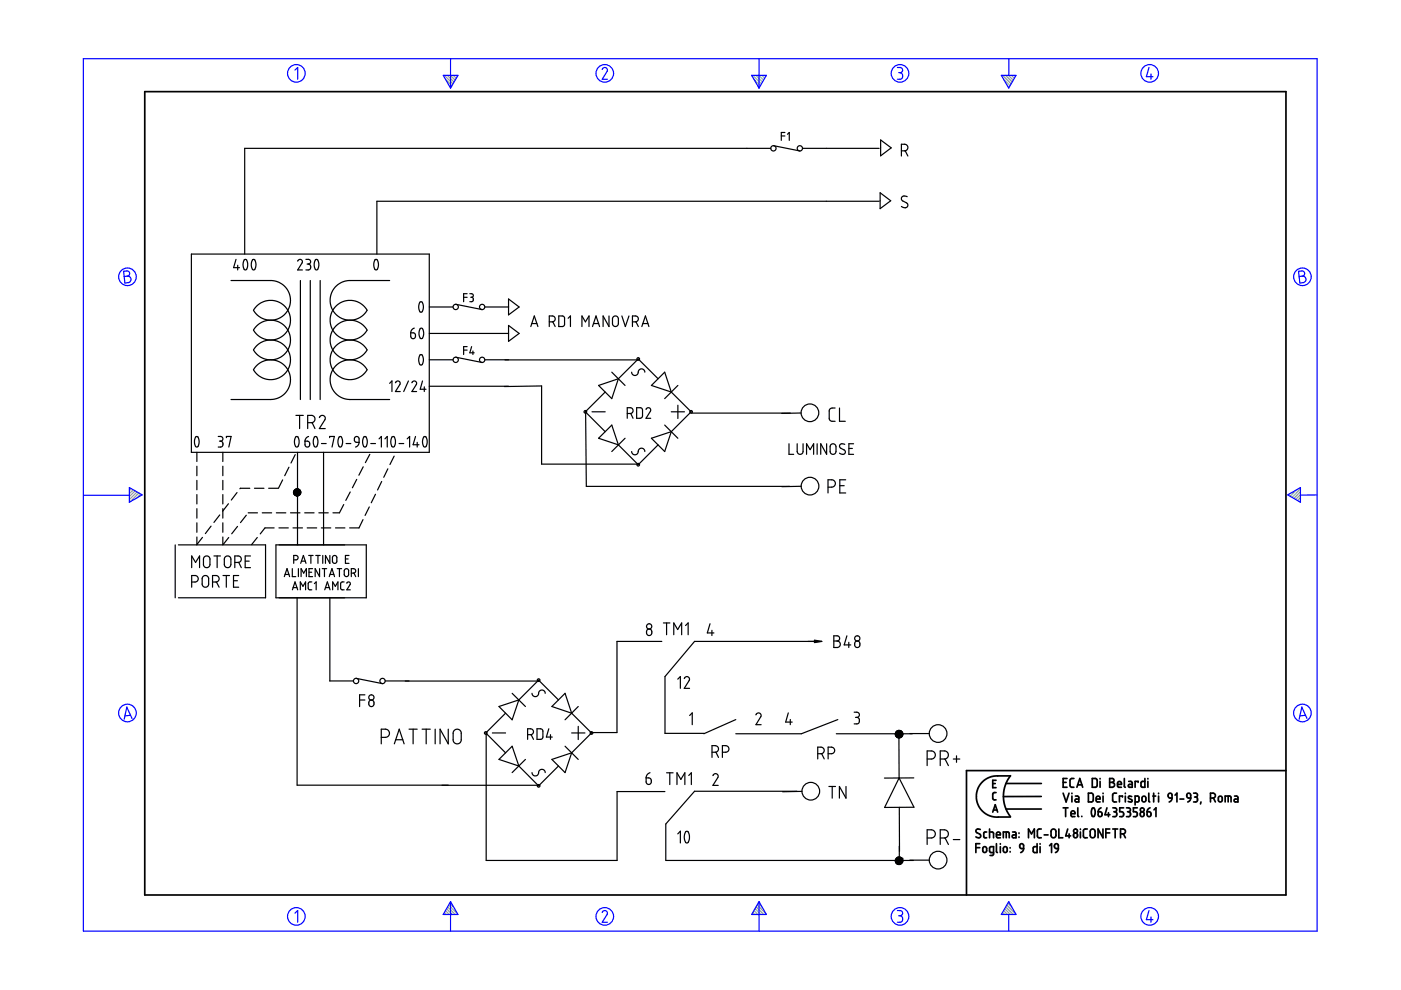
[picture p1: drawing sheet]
<svg xmlns="http://www.w3.org/2000/svg" width="297mm" height="210mm" viewBox="0 0 297 210" stroke-linecap="round" stroke-linejoin="round" font-family="sans-serif">
<g fill="none" stroke="#6c9" stroke-width=".25">
<path d="M94.2 16l1.8 1.8M94.5 16.8l1.3 1.4M94.8 16l1.5 1.4M95.3 18.3l.3 .3M95.5 16l1 1M96.1 16l.6 .6M96.7 16l.3 .2M159.6 16l1.8 1.8M159.9 16.8l1.3 1.4M160.3 16l1.4 1.4M160.7 18.3l.3 .3M160.9 16l1 1"/>
<path d="M161.5 16l.6 .6M162.1 16l.2 .2M212.6 16l1.8 1.8M212.8 16.8l1.3 1.4M213.2 16l1.4 1.4M213.7 18.3l.2 .3M213.8 16l1 1M214.4 16l.7 .6M215.1 16l.2 .2M27.5 103.4h-.1M27.9 103.6l-.5 .4M28.3 103.8l-.9 .9"/>
<path d="M28.7 104.1l-1.3 1.2M29 104.3l-1.6 1.6M29.4 104.5l-1.8 1.9M29.8 104.8l-.8 .8M273.4 104.7l-.3 .3M274.9 103.9l-1.4 1.3M275.7 103.6l-1.8 1.9M275.7 106.1l-.2 .3M275.7 105.5l-.6 .6M275.7 104.9l-1 1M275.7 104.2l-1.4 1.5M94 193.8v.1"/>
<path d="M94.2 193.5l.4 .4M94.4 193.1l.9 .8M94.7 192.7l1.2 1.2M94.9 192.3l1.6 1.6M95.1 191.9l1.9 1.9M95.4 191.5l.8 .8M159.4 193.8v.1M159.6 193.5l.4 .4M159.9 193.1l.8 .8M160.1 192.7l1.2 1.2M160.3 192.3l1.6 1.6M160.5 191.9l1.9 1.9"/>
<path d="M160.8 191.5l.8 .8M212.3 193.8v.1M212.6 193.5l.4 .4M212.8 193.1l.8 .8M213 192.7l1.2 1.2M213.2 192.3l1.6 1.6M213.5 191.9l1.8 1.9M213.7 191.5l.8 .8"/>
</g>
<g fill="none" stroke="#00f" stroke-width=".25">
<path d="M17.7 12.4h261.6v185h-261.6zM62.5 14.9l.6-.6v2.5M94 16h3.1l-1.6 2.7zM95.5 12.4v6.3M127.7 14.7l.5-.4 .5 .3v.5l-1 1.7h1.1M159.4 16h3.1l-1.6 2.7zM160.9 12.4v6.3M190.3 14.3h.7l.3 .3v.6l-.5 .2M190.5 15.4h.3M190.8 15.4l.5 .3v.7l-.3 .4h-.7M212.3 16h3.1l-1.5 2.7zM213.9 12.5v3.5"/>
<path d="M243.6 14.3l-.5 2h1.4M244 15.7v1.1M26.2 57.5l.9-.1 .3 .3 .1 .5-.5 .3 .5 .2 .3 .4-.1 .3-.3 .5-.9 .1zM27 58.5l-.7 .1M275.3 57.5l.9-.1 .3 .3 .1 .5-.5 .3 .5 .2 .3 .4-.1 .4-.2 .3-1 .2zM276.1 58.5l-.7 .1M17.8 105h9.6M27.4 103.4l2.7 1.5-2.7 1.6zM273 104.9l2.7-1.5v3.1zM279.3 104.9l-3.6 .1M27.7 151.7l-1.2 .1M28 152.3l-1.1-2.4-.6 2.6"/>
<path d="M276.8 151.7l-1.2 .1M277.1 152.3l-1.1-2.4-.6 2.6M62.5 193.6l.6-.5v2.4M95.5 191.2v6.2M95.5 191.2l1.6 2.7h-3.1zM127.7 193.5l.1-.3 .5-.1 .5 .4-.1 .4-1 1.6h1.1M160.9 191.2v6.2M160.9 191.2l1.6 2.7h-3.1zM190.3 193.1h.6l.4 .2v.5l-.5 .4M190.5 194.2h.3M190.8 194.2l.5 .3v.7l-.4 .3h-.6M213.9 191.2l1.5 2.7h-3.1z"/>
<path d="M213.9 193.9v3.5M243.6 193.1l-.5 1.9h1.4M244 194.4v1.1"/>
<circle cx="62.8" cy="15.6" r="1.87"/>
<circle cx="128.2" cy="15.6" r="1.87"/>
<circle cx="190.8" cy="15.6" r="1.87"/>
<circle cx="243.8" cy="15.6" r="1.87"/>
<circle cx="27" cy="58.7" r="1.87"/>
<circle cx="276.1" cy="58.7" r="1.87"/>
<circle cx="27" cy="151.2" r="1.87"/>
<circle cx="276.1" cy="151.2" r="1.87"/>
<circle cx="62.8" cy="194.3" r="1.87"/>
<circle cx="128.2" cy="194.3" r="1.87"/>
<circle cx="190.8" cy="194.3" r="1.87"/>
<circle cx="243.8" cy="194.3" r="1.87"/>
</g>
<g fill="none" stroke="#000" stroke-width=".36">
<path d="M30.7 19.4h241.9v170.4h-241.9zM206.9 179.7h.8M207.7 178.9h-.8v1.9M207.8 175.9l-.6-.1-.3 .5 .2 .2 .7 .4 .1 .5-.3 .2-.7-.2M208.4 179.7l.3-.2 .4 .1 .1 .8-.2 .3-.2 .1-.4-.2zM209.2 176.4h-.4l-.2 .2v.9l.2 .1h.4M209.8 176.4h.6l.2 .2 .1 1M209.8 175.8v1.8M210.5 166.1h.5M210.5 172.2l.5-1.6 .5 1.6M210.6 171.7h.8M211.2 168h-.4l-.3 .3v1.1l.7 .2"/>
<path d="M211.2 165.4h-.7v1.6h.7M211.3 177h.8l-.1-.5-.4-.1-.3 .2v.8l.2 .2h.6M211.3 178.9v1.7l.2 .2M212.1 178.9v.1M212.1 179.5v1.3M212.7 177.6v-1.2h1.1l.2 .3v.9M212.8 179.7l.2-.2 .4 .1 .2 .8-.2 .3-.3 .1-.3-.2zM213.3 166.1h7.5M213.3 171.5h7.5M213.3 176.4v1.2M214.2 179.7v.1M214.2 164.5h-3.5l-.9 .3-.9 .5-.7 .6-.7 .9-.4 1-.1 1.1 .1 1.1 .4 .9 .7 1 .8 .6 .8 .5 .9 .2h3.5"/>
<path d="M214.2 164.5l-1 1.7-.5 2.2 .1 1.3 .3 1.3 1.1 2.1M214.7 176.4h.5l.2 .2v1h-.6a.31 .31 0 0 1-.2-.3 .31 .31 0 0 1 .3-.3h.5M216 176.6v.1M216 177.4v.1M216.3 179.1l.3-.2 .3 .1 .1 .2v.7l-.7-.1zM217 179.9l-.2 .6-.4 .3M218.1 177.6v-1.8l.6 1 .6-1v1.8M219.9 178.9v1.9l-.8-.1v-1.1l.8-.1M220.5 178.9v.1M220.5 179.5v1.3M220.8 175.8h-.6l-.3 .3 .1 1.3 .2 .2h.6M220.8 168.9h-8.1"/>
<path d="M221.4 177h.8M222.5 179.3l.4-.4v1.9M223 175.9l.6-.1 .3 .3v1.1l-.3 .4h-.4l-.3-.3-.1-1.1zM223.7 179l.3-.1 .3 .1 .1 .9-.7-.1zM224.4 179.9l-.2 .6-.4 .3M224.5 175.8v1.8h.8M225.4 165.9h.6M225.4 168.2l.6 1.8 .7-1.8M225.4 171.3h1M225.9 171.3v1.8M226.2 165.1h-.8v1.8h.8M226.4 175.8l-.4 1.4h1"/>
<path d="M226.7 176.8v.8M227.1 172.5h.8l-.1-.5-.4-.1-.3 .2v.8l.2 .2h.6M227.3 168.2v.1M227.3 168.8v1.2M227.7 165.1h-.6l-.2 .3v1.4l.3 .1h.5M227.7 176.7l.3-.1 .3 .1 .2 .5-.2 .3-.4 .1-.2-.1zM228 168.8h.5l.2 .2v1h-.5a.31 .31 0 0 1-.3-.3 .31 .31 0 0 1 .3-.3h.5M228.3 166.9l.6-1.8 .7 1.8M228.5 166.4h.9M228.5 171.3v1.7l.2 .1M229.1 175.8v.1M229.1 176.4v1.2"/>
<path d="M229.4 173.1h.1M230.5 175.8h-.5l-.3 .3v1.3l.3 .2h.5M230.8 168.2h.7l.3 .3v1.2l-.3 .3h-.7zM231.3 176l.4-.2 .5 .3v1.1l-.3 .4h-.4l-.3-.3zM231.6 165.1h.7l.3 .2v1.3l-.2 .3h-.8zM231.6 171.4a.53 .53 0 0 1 .5 .2 .53 .53 0 0 1 .1 .5l-.1 .7a.34 .34 0 0 1-.4 .3 .34 .34 0 0 1-.3-.4v-.6zM232.4 169.4h.8v-.3l-.2-.3-.5 .1-.1 .9 .2 .2h.6M232.8 172.1h.6l.2 .2 .1 .5-.2 .3h-.3l-.3-.1zM233.2 165.1v.1M233.2 165.7v1.2M233.4 171.3l-.4 .3-.2 .5M233.8 175.8v1.8l-1-1.8v1.8"/>
<path d="M233.9 168.2v.1M233.9 168.8v1.2M234.5 176.6h.8M234.7 171.3l-.4 1.4h1M235 172.3v.8M235.3 165.1h.6l.3 .3-.1 .4-.3 .1 .4 .1 .1 .3-.1 .4-.3 .2h-.6zM235.3 165.9h.5M235.3 175.8h-.8v1.8M235.9 175.8h1.1M235.9 171.3h.7l.1 .2 .1 .3-.4 .3M236.2 172.1h.2M236.4 172.1l.3 .2 .1 .5-.3 .3h-.6"/>
<path d="M236.4 175.8v1.8M236.7 168.2h-.5l-.3 .3v1.3l.3 .2h.5M236.9 166.3h.9l-.2-.5-.3-.1-.3 .1-.1 .9 .2 .2h.7M237.6 176.8l.9-.1 .1-.3-.1-.4-.3-.2h-.6v1.8M238 169v-.2h-.7v1.2M238.2 176.8l.4 .8M238.2 171.3h-.8v.8h.6l.2 .4-.1 .6h-.7M238.4 165.1v1.7l.2 .1M238.6 168.2v.1M238.6 168.8v1.2M238.8 171.3h.5l.3 .2v.4l-.3 .2M239.1 172.1h.2"/>
<path d="M239.3 172.1l.4 .3-.1 .5-.2 .2h-.6M239.3 165.7h.5l.3 .2v1h-.6a.31 .31 0 0 1-.3-.3 .31 .31 0 0 1 .3-.3h.6M239.9 168.9l-.2-.1a.29 .29 0 0 0-.4 .1 .29 .29 0 0 0 .1 .4l.5 .2a.33 .33 0 0 1 0 .5 .33 .33 0 0 1-.5 0l-.2-.1M240.7 170l.7-.1 .1-.9-.2-.2h-.6v1.9M241.1 171.3h-.8v.8h.6l.2 .3-.1 .7h-.7M241.3 165.9v-.2h-.6v1.2M241.9 172.3l.2-.2 .4 .2 .1 .5-.1 .2-.4 .1-.2-.1zM242.2 169l.2-.2 .4 .1 .2 .8-.2 .2-.4 .1-.3-.2zM242.7 165.1v1.8h-.6l-.2-.2 .1-.9 .2-.1h.5M243.2 172.1l.7 .2v.7l-.4 .1-.2-.1zM243.4 165.1v.1M243.4 165.7v1.2"/>
<path d="M243.6 168.2v1.6l.2 .2M243.8 171.3l-.4 .3-.2 .5M244.4 168.8h.6M244.6 168.2v1.8M244.7 171.7l.4-.4v1.8M245.6 168.2v.1M245.6 168.8v1.2M247.7 168.4l.3-.2 .4 .1 .1 .9-.7-.1zM248.5 169.2l-.2 .5-.4 .3M249.1 168.6l.4-.4v1.8M250.2 169.4h.8M251.7 168.3l.3-.1 .3 .1 .2 .9h-.6l-.2-.2z"/>
<path d="M252.5 169.2l-.2 .5-.5 .3M253.1 168.2l.7 .1 .1 .4-.4 .3M253.3 169h.2M253.5 169l.4 .2v.5l-.2 .3h-.6M254.6 170l-.1 .5M256.6 169.2l.9-.1 .2-.3-.1-.4-.4-.2h-.6v1.8M257.3 169.2l.4 .8M258.4 169l.2-.2 .4 .1 .1 .8-.1 .2-.4 .1-.3-.2zM259.8 170v-1.2l1.1 .1 .1 1.1M260.4 168.8v1.2M261.7 168.8h.6l.2 .3v.9h-.6a.31 .31 0 0 1-.3-.3 .31 .31 0 0 1 .3-.3h.6M272.6 163.4h-67.7v26.4"/>
<path d="M210.7 180.8h-.6l-.3-.2v-.8l.2-.3h.7v1.6l-.2 .3h-.6M214.2 180.6v.1"/>
<circle cx="228" cy="176.2" r=".42"/>
<circle cx="242.2" cy="171.7" r=".42"/>
</g>
<g fill="none" stroke="#000" stroke-width=".25">
<path d="M163.4 31.5h-111.5v22.4M164 30.9l5.6 1.1M165.7 28.8h.7M166.4 28.1h-.7v1.7M167 28.5l.3-.4v1.7M170.1 31.5h16.3M186.7 29.7l2.3 1.6-2.3 1.7zM191.1 32h.9l.3-.2 .2-.6-.2-.4-.4-.2h-.8v2.5M191.9 32l.6 1.1M40.6 53.9h50.4v42h-50.4zM49 59.5h8.9l.9 .2 1 .5 1.1 1.1 .6 1.5v1.7l-.6 1.5-1 1.1-1.7 .7h-1.5l-1.5-.5-1.2-1.2a.68 .68 0 0 1 .2-1l1-.8 1.3-.5 1.3-.1 1.2 .3 1.2 .7 .7 .9 .5 1 .2 1.4-.3 1.4-.6 1-.9 1-1.1 .5-1.5 .2-1.3-.3-1.1-.6-.9-.9a.65 .65 0 0 1 .3-1l.9-.7 1.2-.6 1.3-.1 1.1 .2 1.1 .5 .9 1 .7 1.3 .2 1.3-.2 1.3-.7 1.2-.8 .8-1.1 .6-1 .2-1.8-.2-1.3-.7-.7-.9a.68 .68 0 0 1 .2-1l1.1-.9 1.3-.4 1.3-.1 1.2 .3 1.1 .8 .7 .7 .5 1.1 .2 1.4-.3 1.4-.7 1.2-.8 .8-1.2 .5-1.5 .2-1.2-.3-1.1-.6-.9-.9a.65 .65 0 0 1 .3-1l1.3-.9 1.5-.5 1.6 .2 1.4 .7 1.1 1.4 .5 1.5-.2 1.6-.7 1.4-1.2 1.1-1.5 .5h-9M50 55l-.5 1.7h1.3"/>
<path d="M50.4 56.2v1M51.8 55.1a.58 .58 0 0 1 .6 .2 .58 .58 0 0 1 .1 .6l-.2 1.1a.41 .41 0 0 1-.5 .2 .41 .41 0 0 1-.2-.6l-.1-.8zM53.5 55.1h.1a.64 .64 0 0 1 .7 .8l-.2 1.1a.42 .42 0 0 1-.6 .1 .42 .42 0 0 1-.2-.5v-.7zM63.1 55.4l.5-.4 .5 .2v.5l-1 1.5h1M63.7 59.5v25.2M64.9 55h.5l.4 .2v.4l-.4 .4M65.1 56h.3M65.4 56l.4 .2v.7l-.3 .3h-.6M65.8 59.5v25.2M66.9 55.1a.66 .66 0 0 1 .7 .8l-.2 1.1a.41 .41 0 0 1-.5 .2 .41 .41 0 0 1-.2-.6l-.1-.7zM67.9 59.5v25.2M79.5 55.1a.6 .6 0 0 1 .6 .2 .6 .6 0 0 1 .1 .6l-.2 1.1a.42 .42 0 0 1-.5 .1 .42 .42 0 0 1-.2-.5l-.1-.7z"/>
<path d="M82.6 59.5h-8.7l-.9 .1-1.3 .7-.7 .6-.7 1.2-.3 1.3 .2 1.6 .6 1.1 .9 1 1.2 .6 1.6 .2 1.2-.3 1.3-.7 .8-1.1-.8-1.1-.8-.5-1.3-.5h-1.1l-1.1 .3-1 .5-.8 .8-.6 .9-.3 1.3v.9l.3 1 .8 1.3 1.3 1 1.6 .4 1.5-.2 1.4-.8 .9-1.1-.6-.8-.6-.6-1-.5-1.2-.2h-1l-1.1 .4-.9 .7-.8 .9-.5 1.4v1.6l.7 1.7 1.3 1.1 1.7 .6 1.6-.2 1.3-.6 1.1-1.3-1.1-1.3-1.7-.7h-1.6l-1.7 .7-1.1 1.2-.6 1.7 .2 1.7 .8 1.6 .7 .6 .9 .5 1.9 .3 1.3-.3 .9-.5 1.1-1.3-.9-1.1-1.5-.8-1.6-.2-1.5 .4-1.2 .9-.9 1.6-.2 1.8 .5 1.6 .6 .8 .7 .6 1.6 .6 9.2 .1M186.4 42.7h-106.5v11.2M186.6 40.9l2.2 1.7-2.2 1.6zM192.3 41.7l-.8-.1-.4 .4v.2l.2 .3 1.1 .7v.5l-.4 .3-.9-.2M87.1 70.6h.6l.3 .1 .1 .6-.2 .4-.3 .1-.5-.2zM87.8 69.6l-.5 .3-.2 .7M89 64.1a.6 .6 0 0 1 .7 .8l-.1 1.1a.41 .41 0 0 1-.6 .1 .41 .41 0 0 1-.2-.5v-.7zM89 75.3a.65 .65 0 0 1 .8 .8l-.2 1a.41 .41 0 0 1-.5 .2 .41 .41 0 0 1-.3-.5v-.7zM89.1 69.7a.6 .6 0 0 1 .7 .8l-.2 1.1a.4 .4 0 0 1-.5 .2 .4 .4 0 0 1-.2-.6l-.1-.7zM91 65.1h5.1M91 70.7h16.8M91 76.3h5.1"/>
<path d="M96.6 64.5l5.6 1.1M96.6 75.7l5.6 1.2M98.3 63h.7M98.3 74.2h.7M99 62.3h-.7v1.7M99 73.5h-.7v1.7M99.6 62.3h.5l.2 .2a.37 .37 0 0 1-.3 .5M99.8 63h.2M100 63l.4 .3-.1 .5-.3 .2h-.4M100 73.5l-.4 1.3h.9M100.3 74.4v.8M102.8 65.1h5"/>
<path d="M102.8 76.3h5M107.1 76.3h28.1M107.8 63.4l2.3 1.7-2.3 1.7zM107.8 69l2.3 1.7-2.3 1.7zM112.5 69.2l.8-2.2 .7 2.2M112.8 68.6h1M116.5 68.2h.6l.4-.1 .2-.4-.1-.5-.4-.2h-.7v2.2M117.2 68.2l.5 1M118.5 67h.9l.3 .4v1.4l-.3 .4h-.9zM120.5 67.5l.4-.5v2.2M123.4 69.2v-2.2l.7 1.2 .8-1.2v2.2M125.6 69.2l.8-2.2 .7 2.2"/>
<path d="M125.8 68.6h1.1M129.1 67v2.2l-1.2-2.2v2.2M129.7 78.9l2.8 2.8M130 67.2l.6-.2 .5 .4v1.4l-.5 .4h-.3l-.4-.3v-1.4zM131.8 67l.8 2.2 .7-2.2M133.9 78.9l.2 .5 .4 .2 .7-.2 .2-.7 .4-.4 .7 .1 .2 .5M134.1 68.2l1-.1 .2-.4-.1-.5-.3-.2h-.8v2.2M134.8 68.2l.5 1M136.1 69.2l.7-2.2 .8 2.2M136.3 68.6h1.1M41.5 92.7a.58 .58 0 0 1 .6 .1 .58 .58 0 0 1 .1 .6l-.2 1.1a.4 .4 0 0 1-.5 .2 .4 .4 0 0 1-.2-.5l-.1-.8zM41.7 95.9v2"/>
<path d="M41.7 98.8v2.1M46.3 92.5l.7 .1 .2 .3-.1 .5-.3 .1M46.5 93.5h.3M46.8 93.5l.4 .3v.6l-.3 .4h-.6M47.2 95.9v2M47.2 98.8v2.1M48 92.8v-.3h1l-.5 2.3M61.3 99.1l-.9 1.8M62.6 96.4l-.9 1.8M62.7 92.7a.59 .59 0 0 1 .6 .1 .59 .59 0 0 1 .1 .6l-.2 1.1a.41 .41 0 0 1-.5 .2 .41 .41 0 0 1-.2-.5l-.1-.9zM62.7 88.1h1.6M63.1 95.9v19.6"/>
<path d="M63.5 88.1v2.8M64.7 93.5l.6 .1 .3 .1 .1 .7-.2 .3-.4 .1-.3-.2zM65.2 89.6h.9l.5-.3 .2-.6-.3-.4-.3-.2h-1v2.8M65.4 92.5l-.5 .4-.2 .6M66.2 89.6l.6 1.3M66.7 92.7a.58 .58 0 0 1 .6 .1 .58 .58 0 0 1 .1 .6l-.2 1.1a.4 .4 0 0 1-.5 .2 .4 .4 0 0 1-.2-.5l-.1-.8zM67.7 88.5l.5-.4h.3l.4 .2v.6l-1.2 2h1.3M68.2 94h1M68.6 95.9v19.6M69.9 92.8v-.3h1l-.5 2.3M71.9 92.6a.58 .58 0 0 1 .7 .8l-.1 1.2a.41 .41 0 0 1-.6 .1 .41 .41 0 0 1-.2-.5l-.1-.8zM73.4 94h1"/>
<path d="M75.3 92.7l.3-.2 .5 .3v1l-.8-.2-.2-.7zM76.1 93.8l-.2 .6-.5 .4M77 99l-.9 1.8M77.1 92.6a.58 .58 0 0 1 .8 .8l-.2 1.1a.41 .41 0 0 1-.5 .2 .41 .41 0 0 1-.3-.5v-.7zM78.4 96.3l-.9 1.8M78.6 94h1M80.4 93l.5-.5v2.3M81.6 93l.5-.5v2.3M82.2 99.4l-.8 1.8M82.6 81.3l.5-.5v2.2M83.1 92.7a.58 .58 0 0 1 .6 .1 .58 .58 0 0 1 .1 .6l-.1 1.1a.41 .41 0 0 1-.6 .2 .41 .41 0 0 1-.2-.5v-.8zM83.6 96.7l-.9 1.8"/>
<path d="M83.8 81.2l.5-.4 .5 .3v.3l-1 1.6h1.1M84.6 94h1M86.3 93l.5-.5v2.3M86.6 80.8l-1 2.2M87.3 81.2l.5-.4 .5 .3v.3l-1 1.6h1M88.1 92.5l-.5 1.8h1.2M88.5 93.8v1M89.6 80.8l-.5 1.7h1.2M89.8 92.7a.59 .59 0 0 1 .6 .1 .59 .59 0 0 1 .2 .6l-.2 1.1a.4 .4 0 0 1-.5 .3 .4 .4 0 0 1-.2-.6l-.1-.7zM90 82v1M91 81.9h16.8M106.9 82l7.9-.2v16.6h20.7"/>
<path d="M124.2 87.6l.1 15.5h43.1M125.5 87.3h2.8M126.9 92.9l2.8-2.8 1.4 4.2zM126.9 81.7l4.2-1.4-1.4 4.2zM128.3 83.1l-4.2 4.2 4.2 4.2M131.1 80.3l4.2-4.2 4.2 4.2M131.1 94.3l4.2 4.2 4.2-4.2M132.5 92.9l-2.8 2.8M133 87.7h.7l.4-.2 .1-.6-.2-.3-1-.2v2.3M133.7 87.7l.5 1M133.9 95.7l.3 .6 .6 .1 .4-.3 .3-.8 .5-.3 .4 .1 .3 .6M135 86.4h.8l.4 .3v1.5l-.2 .4-1 .1z"/>
<path d="M137 86.8l.2-.3 .4-.1 .4 .5-1 1.8h1M138.1 81.7l2.8-2.8 1.4 4.2zM138.1 92.9l4.2-1.4-1.4 4.2zM140.9 90.1l2.8 2.8M142.3 83.1l4.2 4.2-4.2 4.2M142.3 87.3h2.8M143.7 81.7l-2.8 2.8M143.7 85.9v2.8M146.6 87.6h21M167.3 94.1v2.2h1M169 94.1v1.8l.5 .4 .5-.1 .2-.2 .1-1.9M169.8 87.6l-4.1 .1"/>
<path d="M171 96.3v-2.2l.8 1.2 .7-1.2v2.2M173.2 94.1v2.2M175.3 94.1v2.2l-1.3-2.2v2.2M176.1 94.3l.7-.2 .4 .5v1.3l-.4 .4h-.4l-.4-.5zM177.1 86.5l-.9 .1-.4 .4 .1 2 .4 .3h.8M178 86.5v2.8h1.2M179.1 94.2l-.8-.1-.3 .6 .1 .3 1 .5 .1 .3-.1 .3-.5 .2-.6-.2M180 95.1h.7M181 94.1h-1v2.2h1M37.1 115.5v11.2M37.8 115.5h18.5v11.2h-18.5M41.7 101.9v1.9"/>
<path d="M41.7 104.9v1.9M41.7 107.8v2.1M41.7 110.8v2.1M41.7 113.9v1.6M42.9 113.9l-1.2 1.6M43.3 118.1l.7-.2 .5 .4v1.5l-.5 .5-.6-.1-.2-.3-.1-1.4zM44.7 111.5l-1.2 1.6M45.4 117.9h1.3M46 117.9v2.5M46.6 109.2l-1.2 1.6M47.2 101.9v1.9M47.2 104.9v1.9"/>
<path d="M47.2 107.8v2.1M47.2 110.8v2.1M47.2 113.9v1.6M47.8 118l.6-.1 .5 .5v1.4l-.4 .5h-.5l-.4-.4v-1.4zM48.4 106.8l-1.2 1.6M48.5 114l-1.2 1.5M49.8 119.3l1.1-.2 .3-.4-.2-.6-.4-.2h-.8v2.5M50.2 104.4l-1.2 1.6M50.4 111.6l-1.3 1.6M50.6 119.2l.6 1.2M52 119h.8M52.2 109.2l-1.2 1.6"/>
<path d="M52.6 108.7h2M53 103.5l-2.1 .1M53.1 117.9h-1.1v2.5h1.1M54 103.5h2M54.5 114l-1.2 1.5M55.6 108.7h2M57 103.5h2M58.1 111.9h-1.9l-1 1.3M58.5 115.5h19.2v11.2h-19.2zM58.6 108.7h2M59.1 111.9h2M59.9 101.7l-.9 1.8"/>
<path d="M61.6 108.7h2M62.1 111.9h2M62.3 118.7l.8-.1 .1-.3-.1-.4-.8-.1v1.6M62.4 104.1l.4-.4-.5 .5M62.5 104.9l.3-.3-.3 .3M62.6 103.8l-.1 .2M62.8 105.1h.1M62.8 104.4l-.4 .4M62.8 104.1l-.5 .5M62.8 103.9l-.5 .5M62.8 103.8l-.6 .6M62.8 104.9l-.1 .2"/>
<path d="M62.8 104.5l-.4 .4M62.8 103.9l-.6 .6M62.8 105l-.1 .1M62.8 104.8l-.2 .2M62.8 103.7l-.5 .6M62.9 105.1h.1M62.9 105.1h-.1M63 103.7l-.2 .1M63.1 103.7l-.3 .2M63.2 103.7l-.4 .3M63.2 103.7l-.4 .4M63.2 105.1h.1"/>
<path d="M63.3 103.8l-.5 .4M63.3 103.7l-.5 .5M63.4 103.7l-1.1 1.1 .5-.6M63.4 103.8l-.6 .6M63.5 103.8l-.7 .6M63.5 103.8l-.7 .7M63.5 103.9l-.7 .7M63.6 103.9l-1.1 1.1M63.6 103.9l-.8 .8 .7-.7M63.6 104l-.9 1 .9-.9M63.7 104.2l-.9 .9M63.7 104.8l-.3 .2"/>
<path d="M63.7 104l-.9 .9M63.7 104.1l-.9 1M63.8 119.4l.5-1.6 .6 1.6M63.8 104.4l-.8 .7 .7-.7M63.8 104.5l-.6 .6 .6-.5M63.8 104.3l-.8 .8 .7-.7M63.9 119h.8M64.6 108.7h2M65.1 111.9h2M65.4 117.8h1M65.9 117.8v1.6M67 117.8h.9"/>
<path d="M67.4 117.8v1.6M67.6 108.7h2M68.1 111.9h2M68.4 117.8v1.6M69.9 117.8v1.6l-.9-1.6v1.6M70.6 117.9l.4-.1 .4 .3v1l-.3 .3h-.3l-.3-.2zM71.1 111.9h2M72.9 107l-.9 1.7h-1.4M73.2 118.5h.6M74 117.8h-.8v1.6h.8M74.3 104.3l-1 1.8M75.6 101.6l-.9 1.8"/>
<path d="M77 110.2l-.9 1.7h-2M78.3 107.5l-.9 1.8M79.6 104.8l-.9 1.8M80.9 102.1l-.8 1.8M169.9 103.1l-4.1 .1M175.6 103.3h.9l.4-.3 .2-.5-.3-.6-1.2-.2v2.8M178.1 103h.9M179.3 101.7h-1.2v2.8h1.2M40.6 123.4h.9l.4-.2 .1-.5-.2-.5-.3-.2h-.9v2.5M40.6 120.4v-2.5l.9 1.4 .8-1.4v2.5M43 122.3l.7-.3 .5 .5v1.5l-.4 .5h-.5l-.4-.5v-1.4zM45.1 123.4h.8l.3-.1 .3-.5-.2-.5-.4-.3h-.8v2.5"/>
<path d="M45.9 123.4l.6 1.1M47.3 122h1.4M48 122v2.5M49.5 123.1h.8M50.6 122h-1.1v2.5h1.1M60.3 122.3l.6-1.7 .5 1.7M60.4 121.8h.9M62 120.6v1.7h.7M62 125.1l.5-1.7 .6 1.7M62.1 124.6h.8M63 126.7v39.8h51.4M63.3 120.6v1.7"/>
<path d="M63.7 125.1v-1.7l.5 .9 .6-.9v1.7M63.8 122.3v-1.7l.6 .9 .6-.9v1.7M65.5 121.3h.6M66.1 123.4h-.5l-.3 .3 .1 1.2 .7 .2M66.3 120.6h-.8v1.7h.8M66.7 123.7l.3-.3v1.7M67.8 120.6v1.7l-1-1.7v1.7M68.3 120.6h1M68.8 120.6v1.7M68.9 125.1l.5-1.7 .6 1.7M69 124.6h.8M69.8 122.3l.6-1.7 .5 1.7"/>
<path d="M69.9 126.7v17.7h5M70 121.8h.8M70.5 125.1v-1.7l.6 .9 .5-.9v1.7M71.5 120.6h.9M72 120.6v1.7M73 123.4h-.5l-.3 .3v1.1l.2 .2 .6 .1M73.1 120.7l.5-.1 .3 .3v1l-.3 .3h-.4l-.2-.3zM73.5 123.7l.3-.3 .4 .1 .1 .4-.8 1.2h.8M74.5 121.5l.8-.1 .1-.4-.2-.4h-.7v1.7M75 121.5l.4 .8M76 120.6v1.7M137.2 133.6l.3-.2 .6 .2 .1 .6-.3 .5h-.4l-.3-.2-.1-.6z"/>
<path d="M140.3 136h-9.5v19.3h-5.6M140.7 132.1h1.3M141.3 132.1v2.5M142.9 134.6v-2.5l.8 1.4 .8-1.4v2.5M145.4 132.6l.5-.5v2.5M150.5 132.2l-.5 2h1.4M150.9 133.6v1.1M174.2 136h-26.9l-6.3 7.4v12.1h8.3M176.8 134.8h.8l.4 .4-.1 .6-.4 .1 .4 .1 .3 .5-.1 .5-.4 .3h-.9zM176.8 135.9h.7M179.6 134.8l-.6 1.9h1.4M180 136.2v1.1"/>
<path d="M181.3 136.1l.6-.2 .4 .3v.7l-.3 .3-.3 .1-.4-.2-.1-.3zM75.5 143.8l5.6 1.1M76.2 148.4h1.2M77.4 147.3h-1.2v2.5M78.3 148.6l.5-.2 .4 .3 .1 .7-.3 .4h-.5l-.3-.4zM80.8 156.3h1.1l.5-.3 .2-.7-.4-.5-.4-.2h-1v3.1M81.7 144.4h32.4M83.6 157.7l1-3.1 1.1 3.1M83.9 156.8h1.5M86.7 154.6h1.8M87.6 154.6v3.1M89.5 154.6h1.7"/>
<path d="M90.4 154.6v3.1M92.3 154.6v3.1M95 154.6v3.1l-1.7-3.1v3.1M96.3 154.9l.3-.3h.6l.6 .6v1.8l-.2 .4-.4 .3-.7-.1-.4-.5v-1.8zM103.1 155.7v26.7h27.7v-14.6h10.2M104.4 155.4h2.8M105.8 149.8l4.2-1.4-1.4 4.2zM107.2 151.2l-4.2 4.2 4.2 4.2M108.6 147l2.8 2.8M110 148.4l4.2-4.2 4.2 4.2M111.9 155.8h.7l.4-.2 .1-.5-.2-.5-1-.1v2.3M112.6 155.8l.5 1"/>
<path d="M112.8 147l.2 .5 .7 .2 .4-.4 .2-.7 .5-.3 .5 .2 .3 .5M113.9 154.5h.8l.4 .4v1.4l-.4 .5h-.8zM116.4 154.5l-.6 1.8h1.3M116.7 155.8v1M117 149.8l2.8-2.8 1.4 4.2zM119.8 158.2l2.8 2.8M121.2 151.2l4.2 4.2-4.2 4.2M121.2 155.4h2.8M122.6 149.8l-2.8 2.8M122.6 154v2.8M143.7 144l.6-.6v2.5M145.1 143.9l.5-.5 .6 .4-.1 .5-1 1.6h1.1"/>
<path d="M146.2 151.7l.6-.5v2.4M151 159.5h.7l.5-.2 .1-.6-.2-.4-.4-.2h-.7v2.5M151.8 159.5l.5 1.1M153.2 159.5h.7l.5-.2 .2-.5-.2-.5-.4-.2h-.8v2.5M156 152.6l-6.8 3M160.3 151.6l.5-.4h.3l.2 .3 .1 .4-1.1 1.7h1.1M167.1 151.2l-.5 1.9h1.4M167.6 152.5v1.1M173.4 159.8h.8l.4-.2 .2-.6-.3-.4-.4-.2h-.7v2.5M174.2 159.8l.6 1.1M175.6 159.8l1.1-.1 .3-.6-.2-.4-.3-.3h-.9v2.5M177.3 155.6h16.1"/>
<path d="M177.6 152.6l-7.7 3h-13.9M181.1 151h.7l.4 .4-.1 .5-.4 .2M181.4 152.1h.3M181.7 152.1l.5 .3v.7l-.3 .4h-.8M190.2 155l-.3 .2M190.3 154.9l-.4 .5M190.5 154.9l-.7 .7M190.6 155.6v9.4M190.6 154.9l-.8 .7M190.8 154.9l-1 .9M190.8 154.9l-1 1M190.9 154.9l-1 1.1"/>
<path d="M191 154.9l-1.1 1.1M191.1 155l-1.2 1.1M191.1 155l-1.1 1.1M191.2 155.1l-1.1 1.1M191.2 155.1l-1.1 1.2M191.3 155.2l-1.1 1.1M191.3 155.3l-1.1 1.1M191.3 156.1l-.3 .3M191.4 155.3l-1.1 1.1M191.4 155.4l-1 1M191.4 155.8l-.6 .6M191.4 155.5l-.9 .9"/>
<path d="M191.4 155.6l-.9 .9M191.4 155.7l-.7 .8M192.9 155.5h4.1M105.8 161l2.8-2.8 1.4 4.2zM110 162.4l4.2 4.2 4.2-4.2M111.4 161l-2.8 2.8M112.8 163.8l.3 .6 .7 .1 .3-.4 .2-.7 .6-.3 .4 .2 .3 .5M117 161l4.2-1.4-1.4 4.2zM137 164.9l.7 .1 .3 .2 .1 .7-.3 .4h-.4l-.3-.2zM137.8 163.8l-.6 .5-.2 .6M141.3 163.9h1.4M142 163.9v2.4"/>
<path d="M143.5 166.3v-2.4l.9 1.3 .8-1.3v2.4M143.7 176.8l.6-.6v2.5M145.4 176.4l.5-.1 .2 .6 .1 .9-.3 .7a.48 .48 0 0 1-.6 .1 .48 .48 0 0 1-.2-.6v-.9zM146 164.4l.6-.5v2.4M151.2 164.4l.1-.2 .4-.2 .4 .2 .2 .3-1.1 2h1.1M169 167.8h-21.7l-6.1 6.9v7.7M170 167.8l-4.1 .1M175.7 166.8h1.4M176.4 166.8v2.4M179.4 166.8v2.4l-1.4-2.4v2.4M190.6 165l3.2 6.2h-6.2zM190.7 171.2v9.3"/>
<path d="M190.7 179.4v3M193.7 164.9l-6.2 .1M196.6 160.9h1l.5-.3 .2-.6-.3-.6-.4-.2h-1v3.1M196.6 177.7h1l.4-.2 .3-.6-.2-.6-.6-.4h-.9v3.1M199.3 160.9h1.1l.4-.2 .3-.4-.2-.7-.5-.4h-1.1v3.1M199.3 177.7h1l.5-.2 .3-.7-.3-.6-.5-.3h-1v3.1M200.4 160.9l.7 1.4M200.4 177.7l.7 1.3M202.1 160.9h1.4M202.1 178h1.4M202.8 160.3v1.3M141.1 182.4h52.6"/>
<path d="M190.2 182l-.4 .3M190.4 182l-.6 .6M190.4 181.7l-.5 .5M190.5 182l-.7 .7M190.6 181.7l-.8 .8M190.7 181.7l-.3 .3M190.8 182l-.9 .9M190.8 181.7l-.3 .3M190.9 181.7l-1 1.1M191 181.8l-.3 .2M191 181.8l-1.1 1.1M191.1 182l-1.1 1"/>
<path d="M191.1 181.8l-.2 .2M191.1 181.9l-1.1 1.1M191.2 181.9l-1.1 1.2M191.2 182h.1M191.3 182l-1.2 1.1M191.3 182.1l-1.1 1.1M191.4 182.8l-.5 .4M191.4 182.2l-1 1.1M191.4 182.3l-1 1M191.4 182.7l-.6 .6M191.4 182.4l-.8 .9M192.9 182.4h4.1"/>
<circle cx="164" cy="31.5" r=".56"/>
<circle cx="169.6" cy="31.5" r=".56"/>
<circle cx="96.6" cy="76.3" r=".56"/>
<circle cx="96.6" cy="65.1" r=".56"/>
<circle cx="102.2" cy="76.3" r=".56"/>
<circle cx="102.2" cy="65.1" r=".56"/>
<circle cx="135.3" cy="76.1" r=".28"/>
<circle cx="124.1" cy="87.3" r=".28"/>
<circle cx="135.3" cy="98.5" r=".28"/>
<circle cx="146.5" cy="87.3" r=".28"/>
<circle cx="171.7" cy="87.5" r="1.87"/>
<circle cx="63" cy="104.4" r=".72"/>
<circle cx="63.1" cy="104.4" r=".72"/>
<circle cx="171.7" cy="103.1" r="1.87"/>
<circle cx="137.6" cy="132.8" r=".55"/>
<circle cx="181.8" cy="135.4" r=".56"/>
<circle cx="75.5" cy="144.4" r=".56"/>
<circle cx="78.7" cy="147.9" r=".55"/>
<circle cx="81.1" cy="144.4" r=".56"/>
<circle cx="103" cy="155.4" r=".28"/>
<circle cx="114.2" cy="144.2" r=".28"/>
<circle cx="125.4" cy="155.4" r=".28"/>
<circle cx="190.6" cy="155.7" r=".8"/>
<circle cx="198.9" cy="155.5" r="1.87"/>
<circle cx="114.2" cy="166.6" r=".28"/>
<circle cx="171.9" cy="167.8" r="1.87"/>
<circle cx="190.6" cy="182.5" r=".8"/>
<circle cx="198.9" cy="182.4" r="1.87"/>
</g>
<path d="M172.7 135.7l1.5 .3-1.5 .2z" fill="#000" stroke="#000" stroke-width=".25"/>
</svg>
